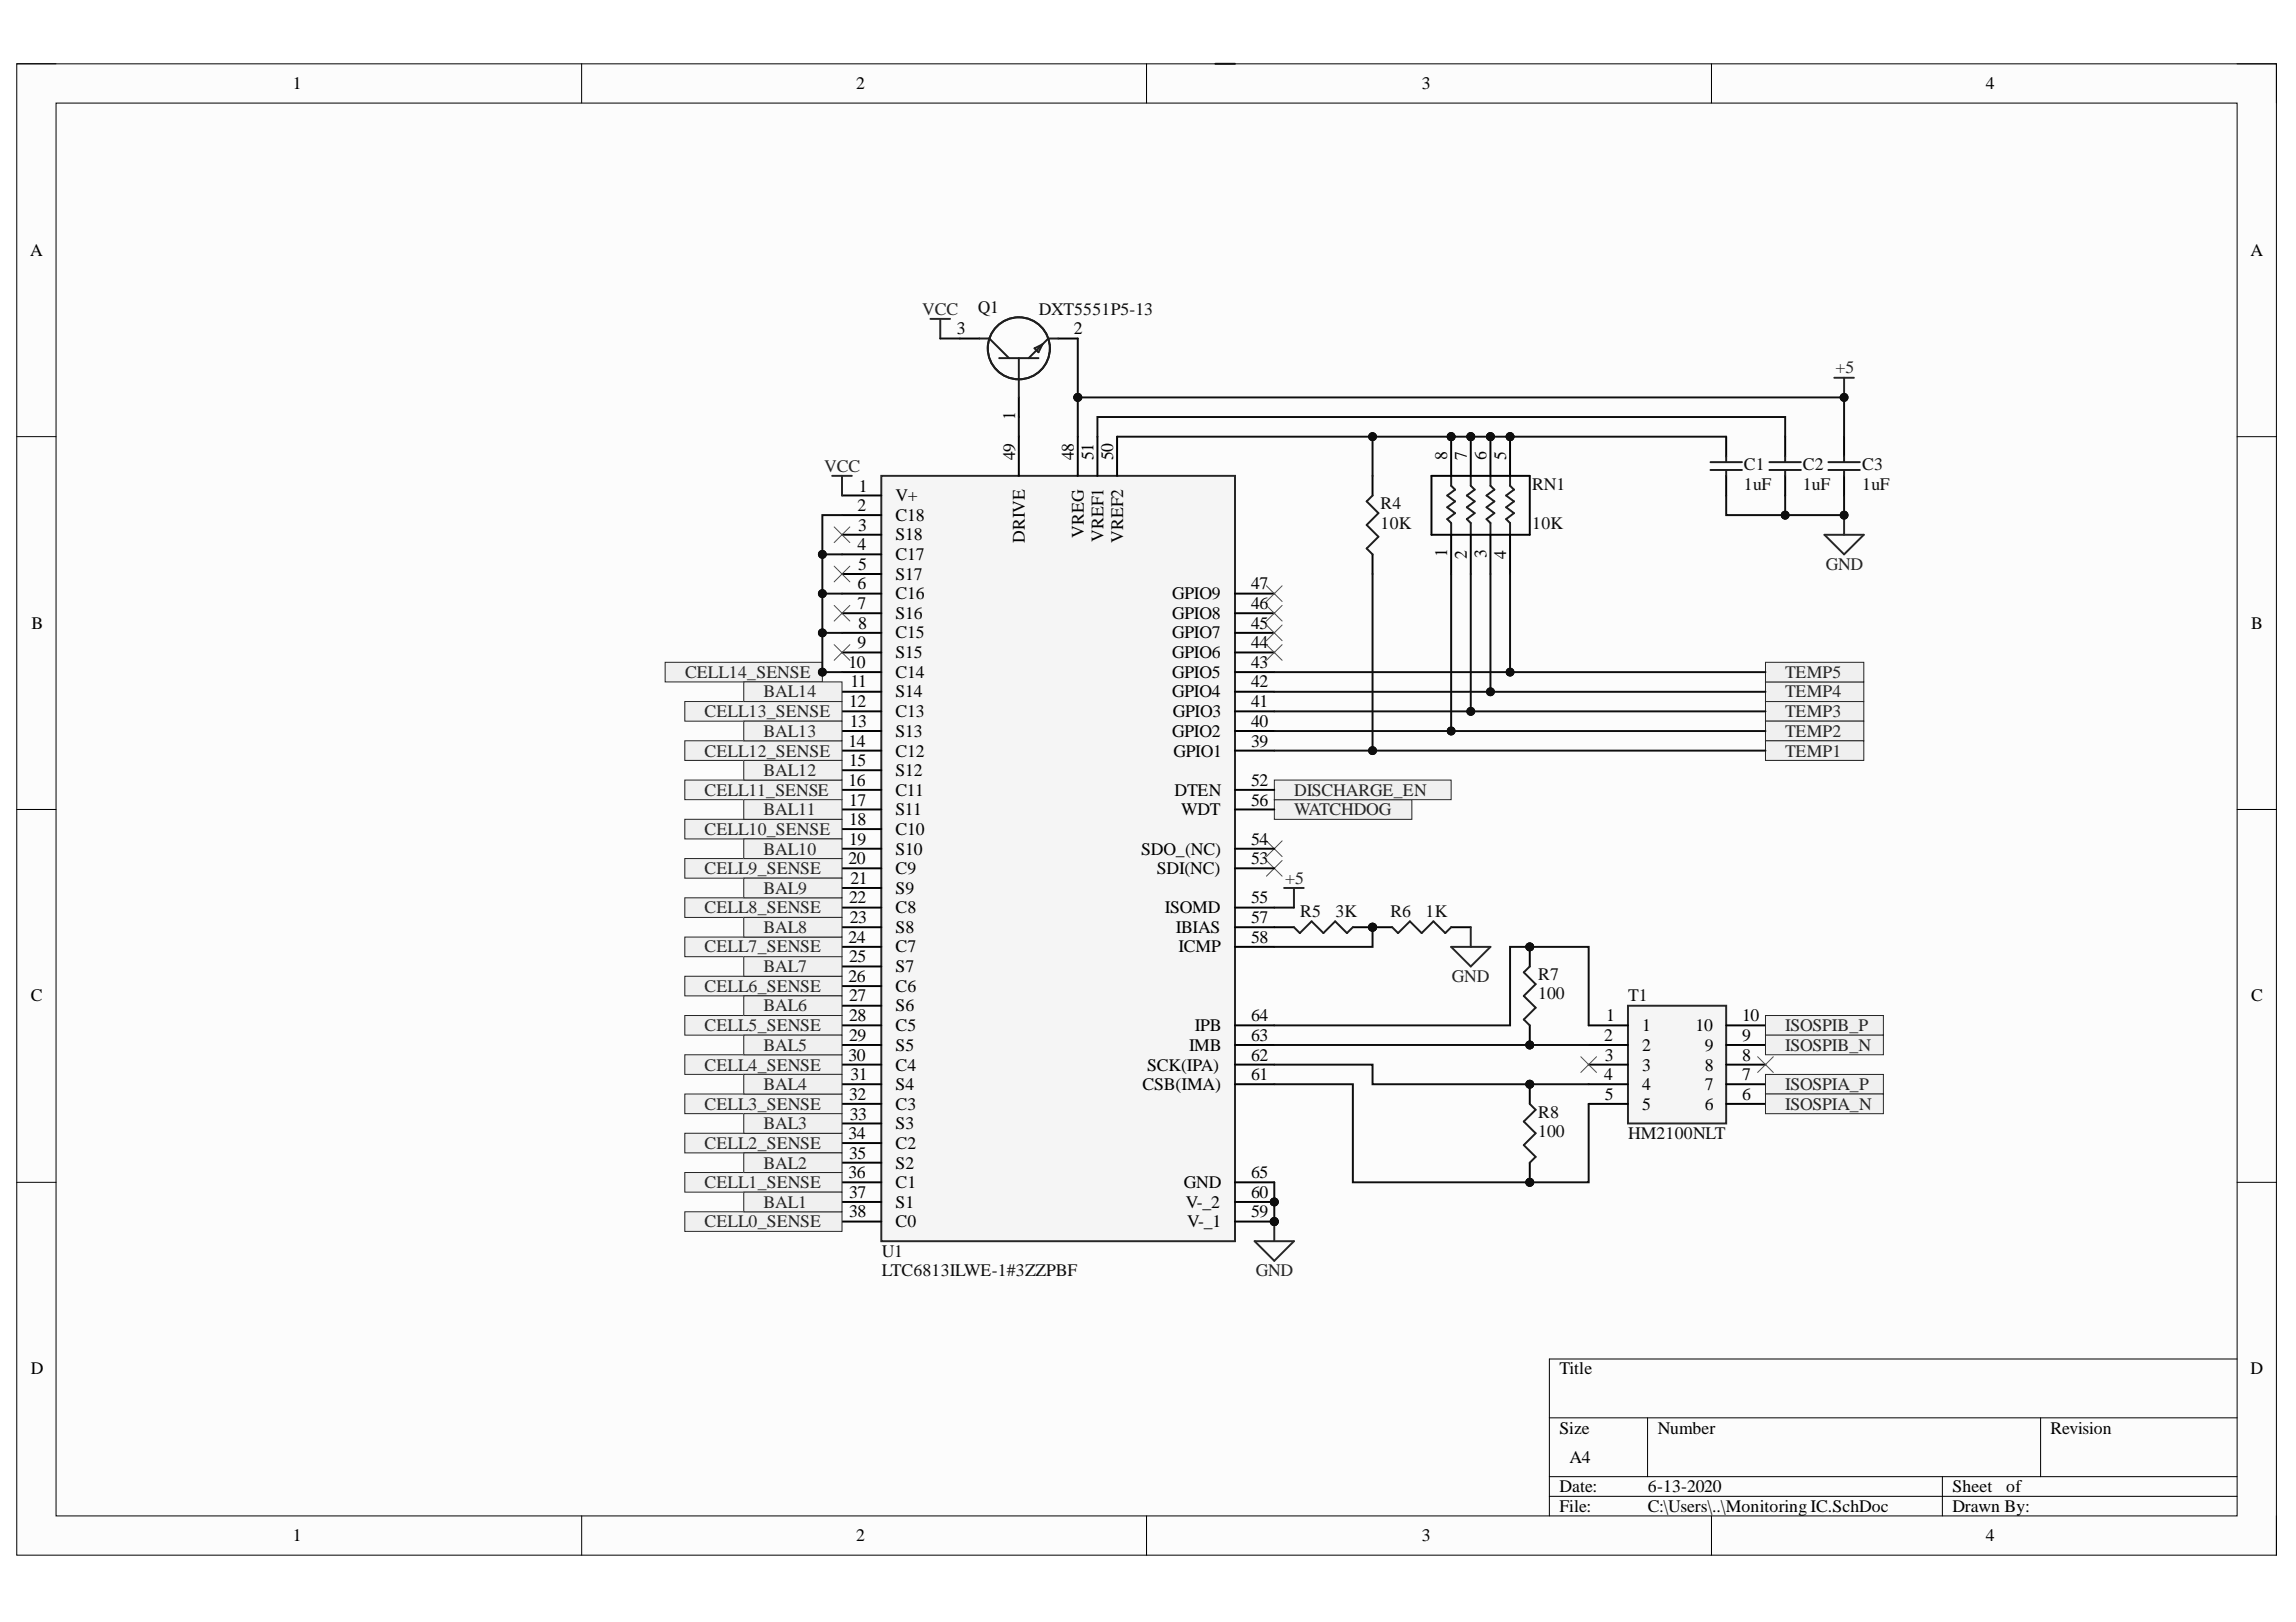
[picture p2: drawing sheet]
<svg xmlns="http://www.w3.org/2000/svg" width="297mm" height="210mm" viewBox="0 0 297 210" stroke-linecap="round" stroke-linejoin="round" font-family="sans-serif">
<defs><g id="words">
<g font-size="2.3">
<text x="37.9" y="11.6">1</text>
<text x="110.8" y="11.6">2</text>
<text x="183.9" y="11.6">3</text>
<text x="256.9" y="11.6">4</text>
<text x="3.9" y="33.1">A</text>
<text x="291.2" y="33.1">A</text>
<text x="123.8" y="43.2">3</text>
<text x="138.9" y="43.2">2</text>
<text x="131.3" y="59.6" transform="rotate(-90 131.3 59.6)">49</text>
<text x="131.3" y="54.3" transform="rotate(-90 131.3 54.3)">1</text>
<text x="138.9" y="59.6" transform="rotate(-90 138.9 59.6)">48</text>
<text x="141.5" y="59.6" transform="rotate(-90 141.5 59.6)">51</text>
<text x="144" y="59.6" transform="rotate(-90 144 59.6)">50</text>
<text x="187.2" y="59.6" transform="rotate(-90 187.2 59.6)">8</text>
<text x="189.8" y="59.6" transform="rotate(-90 189.8 59.6)">7</text>
<text x="192.3" y="59.6" transform="rotate(-90 192.3 59.6)">6</text>
<text x="194.8" y="59.6" transform="rotate(-90 194.8 59.6)">5</text>
<text x="111.1" y="63.6">1</text>
<text x="115.9" y="64.9">V+</text>
<text x="111" y="66.1">2</text>
<text x="111" y="71.2">4</text>
<text x="111" y="68.7">3</text>
<text x="115.9" y="67.4">C18</text>
<text x="115.9" y="69.9">S18</text>
<text x="132.6" y="70.3" transform="rotate(-90 132.6 70.3)">DRIVE</text>
<text x="140.2" y="69.6" transform="rotate(-90 140.2 69.6)">VREG</text>
<text x="142.7" y="70.1" transform="rotate(-90 142.7 70.1)">VREF1</text>
<text x="145.3" y="70.3" transform="rotate(-90 145.3 70.3)">VREF2</text>
<text x="111" y="76.3">6</text>
<text x="111" y="73.7">5</text>
<text x="115.9" y="72.5">C17</text>
<text x="115.9" y="75">S17</text>
<text x="115.9" y="77.5">C16</text>
<text x="151.6" y="77.5">GPIO9</text>
<text x="161.9" y="76.3">47</text>
<text x="187.2" y="72.1" transform="rotate(-90 187.2 72.1)">1</text>
<text x="189.8" y="72.3" transform="rotate(-90 189.8 72.3)">2</text>
<text x="192.3" y="72.2" transform="rotate(-90 192.3 72.2)">3</text>
<text x="194.8" y="72.3" transform="rotate(-90 194.8 72.3)">4</text>
<text x="4.1" y="81.4">B</text>
<text x="111" y="78.8">7</text>
<text x="111" y="83.9">9</text>
<text x="111" y="81.4">8</text>
<text x="115.9" y="80.1">S16</text>
<text x="115.9" y="82.6">C15</text>
<text x="151.6" y="80.1">GPIO8</text>
<text x="151.6" y="82.6">GPIO7</text>
<text x="161.9" y="78.8">46</text>
<text x="161.9" y="81.4">45</text>
<text x="161.9" y="83.9">44</text>
<text x="291.2" y="81.4">B</text>
<text x="109.8" y="86.4">10</text>
<text x="110" y="89">11</text>
<text x="115.9" y="85.2">S15</text>
<text x="115.9" y="87.7">C14</text>
<text x="151.6" y="85.2">GPIO6</text>
<text x="151.6" y="87.7">GPIO5</text>
<text x="161.9" y="86.4">43</text>
<text x="161.9" y="89">42</text>
<text x="109.9" y="91.5">12</text>
<text x="109.9" y="94.1">13</text>
<text x="115.9" y="90.2">S14</text>
<text x="115.9" y="92.8">C13</text>
<text x="115.9" y="95.4">S13</text>
<text x="151.6" y="90.2">GPIO4</text>
<text x="151.6" y="95.4">GPIO2</text>
<text x="151.7" y="92.8">GPIO3</text>
<text x="161.9" y="91.5">41</text>
<text x="161.9" y="94.1">40</text>
<text x="109.8" y="96.6">14</text>
<text x="109.8" y="101.7">16</text>
<text x="109.9" y="99.2">15</text>
<text x="115.9" y="97.9">C12</text>
<text x="115.9" y="100.4">S12</text>
<text x="151.8" y="97.9">GPIO1</text>
<text x="161.9" y="96.6">39</text>
<text x="161.9" y="101.7">52</text>
<text x="109.9" y="104.2">17</text>
<text x="109.9" y="106.8">18</text>
<text x="115.9" y="103">C11</text>
<text x="115.9" y="105.5">S11</text>
<text x="152" y="103">DTEN</text>
<text x="152.8" y="105.5">WDT</text>
<text x="161.9" y="104.2">56</text>
<text x="109.8" y="111.8">20</text>
<text x="109.9" y="109.3">19</text>
<text x="115.9" y="108">C10</text>
<text x="115.9" y="110.6">S10</text>
<text x="115.9" y="113.1">C9</text>
<text x="147.7" y="110.6">SDO_(NC)</text>
<text x="149.7" y="113.1">SDI(NC)</text>
<text x="161.9" y="109.3">54</text>
<text x="161.9" y="111.8">53</text>
<text x="109.9" y="116.9">22</text>
<text x="109.9" y="119.5">23</text>
<text x="110" y="114.4">21</text>
<text x="115.9" y="115.7">S9</text>
<text x="115.9" y="118.2">C8</text>
<text x="150.7" y="118.2">ISOMD</text>
<text x="161.9" y="119.5">57</text>
<text x="161.9" y="116.9">55</text>
<text x="109.8" y="122">24</text>
<text x="109.9" y="124.5">25</text>
<text x="115.9" y="120.7">S8</text>
<text x="115.9" y="123.3">C7</text>
<text x="115.9" y="125.8">S7</text>
<text x="152.1" y="120.7">IBIAS</text>
<text x="152.5" y="123.3">ICMP</text>
<text x="161.9" y="122">58</text>
<text x="4" y="129.6">C</text>
<text x="109.8" y="127.1">26</text>
<text x="109.9" y="129.6">27</text>
<text x="115.9" y="128.3">C6</text>
<text x="115.9" y="130.9">S6</text>
<text x="291.2" y="129.6">C</text>
<text x="109.8" y="137.3">30</text>
<text x="109.9" y="132.1">28</text>
<text x="109.9" y="134.7">29</text>
<text x="115.9" y="133.4">C5</text>
<text x="115.9" y="136">S5</text>
<text x="153.8" y="136">IMB</text>
<text x="154.6" y="133.4">IPB</text>
<text x="161.9" y="132.1">64</text>
<text x="161.9" y="134.7">63</text>
<text x="161.9" y="137.3">62</text>
<text x="207.5" y="134.7">2</text>
<text x="207.6" y="137.3">3</text>
<text x="207.8" y="132.1">1</text>
<text x="212.4" y="133.4">1</text>
<text x="212.4" y="136">2</text>
<text x="219.4" y="133.4">10</text>
<text x="220.6" y="136">9</text>
<text x="225.4" y="137.3">8</text>
<text x="225.4" y="134.7">9</text>
<text x="225.4" y="132.1">10</text>
<text x="109.9" y="142.3">32</text>
<text x="110" y="139.8">31</text>
<text x="115.9" y="138.5">C4</text>
<text x="115.9" y="141.1">S4</text>
<text x="115.9" y="143.6">C3</text>
<text x="147.8" y="141.1">CSB(IMA)</text>
<text x="148.4" y="138.5">SCK(IPA)</text>
<text x="161.9" y="139.8">61</text>
<text x="207.5" y="139.8">4</text>
<text x="207.6" y="142.3">5</text>
<text x="212.4" y="138.5">3</text>
<text x="212.4" y="141.1">4</text>
<text x="212.4" y="143.6">5</text>
<text x="220.6" y="143.6">6</text>
<text x="220.6" y="141.1">7</text>
<text x="220.6" y="138.5">8</text>
<text x="225.4" y="142.3">6</text>
<text x="225.4" y="139.8">7</text>
<text x="109.8" y="147.4">34</text>
<text x="109.9" y="150">35</text>
<text x="109.9" y="144.9">33</text>
<text x="115.9" y="148.7">C2</text>
<text x="115.9" y="146.2">S3</text>
<text x="109.8" y="152.5">36</text>
<text x="109.9" y="155">37</text>
<text x="115.9" y="153.8">C1</text>
<text x="115.9" y="151.2">S2</text>
<text x="153.2" y="153.8">GND</text>
<text x="161.9" y="152.5">65</text>
<text x="161.9" y="155">60</text>
<text x="109.9" y="157.6">38</text>
<text x="115.9" y="158.8">C0</text>
<text x="115.9" y="156.3">S1</text>
<text x="153.4" y="156.3">V-_2</text>
<text x="153.6" y="158.8">V-_1</text>
<text x="161.9" y="157.6">59</text>
<text x="4" y="177.8">D</text>
<text x="201.8" y="177.8">Title</text>
<text x="291.2" y="177.8">D</text>
<text x="201.8" y="185.5">Size</text>
<text x="214.5" y="185.5">Number</text>
<text x="265.3" y="185.5">Revision</text>
<text x="203" y="189.3">A4</text>
<text x="201.8" y="193.1">Date:</text>
<text x="201.8" y="195.7">File:</text>
<text x="213.2" y="193.1">6-13-2020</text>
<text x="213.2" y="195.7">C:\Users\..\Monitoring IC.SchDoc</text>
<text x="252.6" y="193.1">Sheet</text>
<text x="252.6" y="195.7">Drawn By:</text>
<text x="259.6" y="193.1">of</text>
<text x="37.9" y="199.5">1</text>
<text x="110.8" y="199.5">2</text>
<text x="183.9" y="199.5">3</text>
<text x="256.9" y="199.5">4</text>
</g>
<g font-size="2.3" fill="#262626">
<text x="119.3" y="40.7">VCC</text>
<text x="237.5" y="48.3">+5</text>
<text x="106.6" y="61.1">VCC</text>
<text x="236.2" y="73.7">GND</text>
<text x="88.6" y="87.7">CELL14_SENSE</text>
<text x="231" y="87.7">TEMP5</text>
<text x="91.2" y="92.8">CELL13_SENSE</text>
<text x="98.8" y="90.2">BAL14</text>
<text x="98.8" y="95.4">BAL13</text>
<text x="231" y="90.2">TEMP4</text>
<text x="231" y="92.8">TEMP3</text>
<text x="231" y="95.4">TEMP2</text>
<text x="91.2" y="97.9">CELL12_SENSE</text>
<text x="98.8" y="100.4">BAL12</text>
<text x="231" y="97.9">TEMP1</text>
<text x="91.2" y="103">CELL11_SENSE</text>
<text x="98.8" y="105.5">BAL11</text>
<text x="167.4" y="105.5">WATCHDOG</text>
<text x="167.4" y="103">DISCHARGE_EN</text>
<text x="91.2" y="108">CELL10_SENSE</text>
<text x="91.2" y="113.1">CELL9_SENSE</text>
<text x="98.8" y="110.6">BAL10</text>
<text x="91.2" y="118.2">CELL8_SENSE</text>
<text x="98.8" y="115.7">BAL9</text>
<text x="166.3" y="114.4">+5</text>
<text x="91.2" y="123.3">CELL7_SENSE</text>
<text x="98.8" y="120.7">BAL8</text>
<text x="98.8" y="125.8">BAL7</text>
<text x="91.2" y="128.3">CELL6_SENSE</text>
<text x="98.8" y="130.9">BAL6</text>
<text x="187.8" y="127.1">GND</text>
<text x="91.2" y="133.4">CELL5_SENSE</text>
<text x="98.8" y="136">BAL5</text>
<text x="231" y="133.4">ISOSPIB_P</text>
<text x="231" y="136">ISOSPIB_N</text>
<text x="91.2" y="138.5">CELL4_SENSE</text>
<text x="91.2" y="143.6">CELL3_SENSE</text>
<text x="98.8" y="141.1">BAL4</text>
<text x="231" y="141.1">ISOSPIA_P</text>
<text x="231" y="143.6">ISOSPIA_N</text>
<text x="91.2" y="148.7">CELL2_SENSE</text>
<text x="98.8" y="146.2">BAL3</text>
<text x="91.2" y="153.8">CELL1_SENSE</text>
<text x="98.8" y="151.2">BAL2</text>
<text x="91.2" y="158.8">CELL0_SENSE</text>
<text x="98.8" y="156.3">BAL1</text>
<text x="162.5" y="165.2">GND</text>
</g>
<g font-size="2.3" fill="#0e0e0e">
<text x="126.5" y="40.5">Q1</text>
<text x="134.4" y="40.7">DXT5551P5-13</text>
<text x="178.6" y="65.9">R4</text>
<text x="198.2" y="63.4">RN1</text>
<text x="225.6" y="63.4">1uF</text>
<text x="225.6" y="60.8">C1</text>
<text x="233.2" y="63.4">1uF</text>
<text x="233.2" y="60.8">C2</text>
<text x="240.9" y="63.4">1uF</text>
<text x="240.9" y="60.8">C3</text>
<text x="178.6" y="68.4">10K</text>
<text x="198.2" y="68.4">10K</text>
<text x="168.2" y="118.7">R5</text>
<text x="172.8" y="118.7">3K</text>
<text x="179.9" y="118.7">R6</text>
<text x="184.4" y="118.7">1K</text>
<text x="199" y="129.3">100</text>
<text x="199" y="126.8">R7</text>
<text x="210.7" y="129.6">T1</text>
<text x="199" y="147.2">100</text>
<text x="199" y="144.6">R8</text>
<text x="210.7" y="147.4">HM2100NLT</text>
<text x="114.1" y="162.6">U1</text>
<text x="114.1" y="165.2">LTC6813ILWE-1#3ZZPBF</text>
</g>
</g></defs>
<path d="M2.2 8.3h292.3v193h-292.3z" fill-rule="evenodd" fill="#fcfcfc"/>
<path d="M2.2 8.3h292.3v193h-292.3z" fill="none" stroke="#000" stroke-width=".13"/>
<path d="M7.3 13.3h282.1v182.9h-282.1z" fill-rule="evenodd" fill="#fcfcfc"/>
<g fill="none" stroke="#000" stroke-width=".13">
<path d="M2.2 8.3h5.1M7.3 13.3h282.1v182.9h-282.1zM75.2 8.3v5M148.3 8.3v5M221.4 8.3v5M289.4 8.3h5.1v5M2.2 56.5h5.1M289.4 56.5h5.1M2.2 104.8h5.1M289.4 104.8h5.1M2.2 153h5.1M289.4 153h5.1"/>
<path d="M289.4 175.9h-89v20.3M75.3 196.2v5.1M148.3 196.2v5.1M200.4 183.5h89M200.4 191.1h89M200.4 193.6h89M213.2 183.5v7.6M221.4 196.2v5.1M251.3 191.1v5.1M264 183.5v7.6M294.5 196.2v5.1"/>
</g>
<path d="M164.9 158.1v2.5M162.3 160.6h5.1l-2.5 2.6z" fill="none" stroke="#262626" stroke-width=".25"/>
<circle cx="164.9" cy="158.1" r=".51" fill="#0e0e0e"/>
<circle cx="164.9" cy="158.1" r=".51" fill="none" stroke="#0e0e0e" stroke-width=".13"/>
<path d="M223.3 56.5v2.5M231 56.5v2.5M238.6 56.5v2.5M223.3 61.6v2.5M231 61.6v2.5M238.6 61.6v2.5" fill="none" stroke="#000" stroke-width=".25"/>
<path d="M221.3 59.8h4.1M223.3 59v.8M228.9 59.8h4.1M231 59v.8M236.5 59.8h4.1M238.6 59v.8M221.3 60.8h4.1M223.3 60.8v.8M228.9 60.8h4.1M231 60.8v.8M236.5 60.8h4.1M238.6 60.8v.8" fill="none" stroke="#1c1c1c" stroke-width=".25"/>
<path d="M236 69.2h5.1l-2.5 2.5zM238.6 66.7v2.5" fill="none" stroke="#262626" stroke-width=".25"/>
<circle cx="238.6" cy="66.7" r=".51" fill="#0e0e0e"/>
<circle cx="238.6" cy="66.7" r=".51" fill="none" stroke="#0e0e0e" stroke-width=".13"/>
<path d="M120.4 41.3h2.5M121.6 41.3v2.5" fill="none" stroke="#262626" stroke-width=".25"/>
<path d="M177.6 61.6v2.5M177.6 71.7v2.6" fill="none" stroke="#000" stroke-width=".25"/>
<path d="M177.6 64.1l-.8 .8 1.5 1.5-1.5 1.5 1.5 1.6-1.5 1.5 .8 .7" fill="none" stroke="#1c1c1c" stroke-width=".25"/>
<path d="M228.4 88.2h12.7v2.6h-12.7z" fill-rule="evenodd" fill="#f0f0f0"/>
<path d="M228.4 88.2h12.7v2.6h-12.7z" fill="none" stroke="#262626" stroke-width=".13"/>
<path d="M228.4 90.8h12.7v2.5h-12.7z" fill-rule="evenodd" fill="#f0f0f0"/>
<path d="M228.4 90.8h12.7v2.5h-12.7z" fill="none" stroke="#262626" stroke-width=".13"/>
<path d="M228.4 93.3h12.7v2.6h-12.7z" fill-rule="evenodd" fill="#f0f0f0"/>
<path d="M228.4 93.3h12.7v2.6h-12.7z" fill="none" stroke="#262626" stroke-width=".13"/>
<path d="M228.4 95.9h12.7v2.5h-12.7z" fill-rule="evenodd" fill="#f0f0f0"/>
<path d="M228.4 95.9h12.7v2.5h-12.7z" fill="none" stroke="#262626" stroke-width=".13"/>
<path d="M163.8 108.8l2.1 2.1M163.8 111.4l2.1 2M165.9 108.8l-2.1 2.1M165.9 111.4l-2.1 2" fill="none" stroke="#4c4c4c" stroke-width=".13"/>
<path d="M237.3 48.9h2.5M238.6 48.9v2.5" fill="none" stroke="#262626" stroke-width=".25"/>
<circle cx="238.6" cy="51.4" r=".51" fill="#0e0e0e"/>
<circle cx="238.6" cy="51.4" r=".51" fill="none" stroke="#0e0e0e" stroke-width=".13"/>
<path d="M166.1 114.9h2.6M167.4 114.9v2.6" fill="none" stroke="#262626" stroke-width=".25"/>
<circle cx="177.6" cy="120" r=".51" fill="#0e0e0e"/>
<circle cx="177.6" cy="120" r=".51" fill="none" stroke="#0e0e0e" stroke-width=".13"/>
<path d="M175 120h2.6" fill="none" stroke="#000" stroke-width=".25"/>
<circle cx="177.6" cy="120" r=".51" fill="#0e0e0e"/>
<circle cx="177.6" cy="120" r=".51" fill="none" stroke="#0e0e0e" stroke-width=".13"/>
<path d="M164.9 120h2.5" fill="none" stroke="#000" stroke-width=".25"/>
<path d="M167.4 120l.8 .8 1.5-1.6 1.5 1.6 1.5-1.6 1.6 1.6 .7-.8" fill="none" stroke="#1c1c1c" stroke-width=".25"/>
<circle cx="177.6" cy="120" r=".51" fill="#0e0e0e"/>
<circle cx="177.6" cy="120" r=".51" fill="none" stroke="#0e0e0e" stroke-width=".13"/>
<path d="M177.6 120h2.5M187.7 120h2.6" fill="none" stroke="#000" stroke-width=".25"/>
<circle cx="177.6" cy="120" r=".51" fill="#0e0e0e"/>
<circle cx="177.6" cy="120" r=".51" fill="none" stroke="#0e0e0e" stroke-width=".13"/>
<path d="M180.1 120l.8 .8 1.5-1.6 1.5 1.6 1.5-1.6 1.6 1.6 .7-.8" fill="none" stroke="#1c1c1c" stroke-width=".25"/>
<path d="M190.3 120v2.5M187.7 122.5h5.1l-2.5 2.6z" fill="none" stroke="#262626" stroke-width=".25"/>
<path d="M164.9 103.5h17.8v2.5h-17.8z" fill-rule="evenodd" fill="#f0f0f0"/>
<path d="M164.9 103.5h17.8v2.5h-17.8z" fill="none" stroke="#262626" stroke-width=".13"/>
<path d="M164.9 101h22.8v2.5h-22.8z" fill-rule="evenodd" fill="#f0f0f0"/>
<path d="M164.9 101h22.8v2.5h-22.8z" fill="none" stroke="#262626" stroke-width=".13"/>
<path d="M210.6 130.2h12.7v15.2h-12.7z" fill-rule="evenodd" fill="#f5f5f5"/>
<path d="M210.6 130.2h12.7v15.2h-12.7z" fill="none" stroke="#262626" stroke-width=".25"/>
<path d="M205.5 132.7h5.1M205.5 135.2h5.1M205.5 137.8h5.1M223.3 132.7h5.1M223.3 135.2h5.1M223.3 137.8h5.1M205.5 140.3h5.1M205.5 142.9h5.1M223.3 140.3h5.1M223.3 142.9h5.1" fill="none" stroke="#000" stroke-width=".25"/>
<circle cx="195.4" cy="56.5" r=".51" fill="#0e0e0e"/>
<circle cx="195.4" cy="56.5" r=".51" fill="none" stroke="#0e0e0e" stroke-width=".13"/>
<circle cx="192.8" cy="56.5" r=".51" fill="#0e0e0e"/>
<circle cx="192.8" cy="56.5" r=".51" fill="none" stroke="#0e0e0e" stroke-width=".13"/>
<circle cx="190.3" cy="56.5" r=".51" fill="#0e0e0e"/>
<circle cx="190.3" cy="56.5" r=".51" fill="none" stroke="#0e0e0e" stroke-width=".13"/>
<circle cx="187.7" cy="56.5" r=".51" fill="#0e0e0e"/>
<circle cx="187.7" cy="56.5" r=".51" fill="none" stroke="#0e0e0e" stroke-width=".13"/>
<path d="M195.4 56.5v5.1M187.7 69.2v5.1M190.3 69.2v5.1M192.8 69.2v5.1M195.4 69.2v5.1" fill="none" stroke="#000" stroke-width=".25"/>
<circle cx="195.4" cy="56.5" r=".51" fill="#0e0e0e"/>
<circle cx="195.4" cy="56.5" r=".51" fill="none" stroke="#0e0e0e" stroke-width=".13"/>
<path d="M192.8 56.5v5.1" fill="none" stroke="#000" stroke-width=".25"/>
<circle cx="192.8" cy="56.5" r=".51" fill="#0e0e0e"/>
<circle cx="192.8" cy="56.5" r=".51" fill="none" stroke="#0e0e0e" stroke-width=".13"/>
<path d="M190.3 56.5v5.1" fill="none" stroke="#000" stroke-width=".25"/>
<circle cx="190.3" cy="56.5" r=".51" fill="#0e0e0e"/>
<circle cx="190.3" cy="56.5" r=".51" fill="none" stroke="#0e0e0e" stroke-width=".13"/>
<path d="M187.7 56.5v5.1" fill="none" stroke="#000" stroke-width=".25"/>
<circle cx="187.7" cy="56.5" r=".51" fill="#0e0e0e"/>
<circle cx="187.7" cy="56.5" r=".51" fill="none" stroke="#0e0e0e" stroke-width=".13"/>
<g fill="none" stroke="#1c1c1c" stroke-width=".25">
<path d="M126.7 43.8h1.3l2.5 2.5M129.3 46.3h5.1M131.8 46.3v5.1M133.8 45.1l1.1-.5-.5 1zM136.9 43.8h-1.3l-2.5 2.5M187.7 61.6v1.3l.5 .5-1 .7 1 .8-1 .7 1 .8-1 .8 .5 .5v1.5M190.3 61.6v1.3l.5 .5-1 .7 1 .8-1 .7 1 .8-1 .8 .5 .5v1.5M192.8 61.6v1.3l.5 .5-1 .7 1 .8-1 .7 1 .8-1 .8 .5 .5v1.5M195.4 61.6v1.3l.5 .5-1 .7 1 .8-1 .7 1 .8-1 .8 .5 .5v1.5"/>
<circle cx="131.8" cy="45.1" r="4"/>
</g>
<path d="M124.2 43.8h2.5M131.8 51.4v2.6M136.9 43.8h2.5M185.2 61.6h12.7v7.6h-12.7z" fill="none" stroke="#000" stroke-width=".25"/>
<circle cx="164.9" cy="155.5" r=".51" fill="#0e0e0e"/>
<circle cx="164.9" cy="155.5" r=".51" fill="none" stroke="#0e0e0e" stroke-width=".13"/>
<circle cx="164.9" cy="158.1" r=".51" fill="#0e0e0e"/>
<circle cx="164.9" cy="158.1" r=".51" fill="none" stroke="#0e0e0e" stroke-width=".13"/>
<path d="M114 61.6h45.8v99h-45.8z" fill-rule="evenodd" fill="#f5f5f5"/>
<path d="M114 61.6h45.8v99h-45.8z" fill="none" stroke="#262626" stroke-width=".25"/>
<g fill="none" stroke="#000" stroke-width=".25">
<path d="M139.4 56.5v5.1M108.9 64.1h5.1M108.9 66.7h5.1M108.9 69.2h5.1M108.9 71.7h5.1M108.9 74.3h5.1M108.9 76.8h5.1M108.9 79.4h5.1M159.8 76.8h5.1M159.8 79.4h5.1M108.9 81.9h5.1M108.9 84.4h5.1"/>
<path d="M108.9 87h5.1M108.9 89.5h5.1M108.9 92.1h5.1M108.9 94.6h5.1M108.9 97.1h5.1M108.9 99.7h5.1M159.8 81.9h5.1M159.8 84.4h5.1M159.8 87h5.1M159.8 89.5h5.1M159.8 92.1h5.1M159.8 94.6h5.1"/>
<path d="M159.8 97.1h5.1M108.9 102.2h5.1M108.9 104.8h5.1M108.9 107.3h5.1M108.9 109.8h5.1M108.9 112.4h5.1M108.9 114.9h5.1M108.9 117.5h5.1M108.9 120h5.1M108.9 122.5h5.1M108.9 125.1h5.1M108.9 127.6h5.1"/>
<path d="M108.9 130.2h5.1M108.9 132.7h5.1M108.9 135.2h5.1M108.9 137.8h5.1M159.8 132.7h5.1M159.8 135.2h5.1M159.8 137.8h5.1M108.9 140.3h5.1M108.9 142.8h5.1M108.9 158.1h5.1M108.9 155.5h5.1M108.9 153h5.1"/>
<path d="M108.9 150.5h5.1M108.9 147.9h5.1M108.9 145.4h5.1M159.8 140.3h5.1M159.8 155.5h5.1M159.8 153h5.1"/>
</g>
<circle cx="164.9" cy="155.5" r=".51" fill="#0e0e0e"/>
<circle cx="164.9" cy="155.5" r=".51" fill="none" stroke="#0e0e0e" stroke-width=".13"/>
<path d="M159.8 158.1h5.1" fill="none" stroke="#000" stroke-width=".25"/>
<circle cx="164.9" cy="158.1" r=".51" fill="#0e0e0e"/>
<circle cx="164.9" cy="158.1" r=".51" fill="none" stroke="#0e0e0e" stroke-width=".13"/>
<path d="M131.8 56.5v5.1M142 56.5v5.1M144.5 56.5v5.1M159.8 120h5.1M159.8 104.8h5.1M159.8 117.5h5.1M159.8 109.8h5.1M159.8 112.4h5.1M159.8 102.2h5.1M159.8 122.5h5.1" fill="none" stroke="#000" stroke-width=".25"/>
<path d="M228.4 131.4h15.3v2.6h-15.3z" fill-rule="evenodd" fill="#f0f0f0"/>
<path d="M228.4 131.4h15.3v2.6h-15.3z" fill="none" stroke="#262626" stroke-width=".13"/>
<path d="M228.4 134h15.3v2.5h-15.3z" fill-rule="evenodd" fill="#f0f0f0"/>
<path d="M228.4 134h15.3v2.5h-15.3z" fill="none" stroke="#262626" stroke-width=".13"/>
<path d="M228.4 139h15.3v2.6h-15.3z" fill-rule="evenodd" fill="#f0f0f0"/>
<path d="M228.4 139h15.3v2.6h-15.3z" fill="none" stroke="#262626" stroke-width=".13"/>
<path d="M228.4 141.6h15.3v2.5h-15.3z" fill-rule="evenodd" fill="#f0f0f0"/>
<path d="M228.4 141.6h15.3v2.5h-15.3z" fill="none" stroke="#262626" stroke-width=".13"/>
<path d="M204.5 136.8l2 2M206.5 136.8l-2 2M227.4 136.8l2 2M229.4 136.8l-2 2" fill="none" stroke="#4c4c4c" stroke-width=".13"/>
<path d="M86.1 85.7h20.3v2.5h-20.3z" fill-rule="evenodd" fill="#f0f0f0"/>
<path d="M86.1 85.7h20.3v2.5h-20.3z" fill="none" stroke="#262626" stroke-width=".13"/>
<circle cx="106.4" cy="87" r=".51" fill="#0e0e0e"/>
<circle cx="106.4" cy="87" r=".51" fill="none" stroke="#0e0e0e" stroke-width=".13"/>
<path d="M88.6 90.8h20.3v2.5h-20.3z" fill-rule="evenodd" fill="#f0f0f0"/>
<path d="M88.6 90.8h20.3v2.5h-20.3z" fill="none" stroke="#262626" stroke-width=".13"/>
<path d="M88.6 95.9h20.3v2.5h-20.3z" fill-rule="evenodd" fill="#f0f0f0"/>
<path d="M88.6 95.9h20.3v2.5h-20.3z" fill="none" stroke="#262626" stroke-width=".13"/>
<path d="M88.6 100.9h20.3v2.6h-20.3z" fill-rule="evenodd" fill="#f0f0f0"/>
<path d="M88.6 100.9h20.3v2.6h-20.3z" fill="none" stroke="#262626" stroke-width=".13"/>
<path d="M88.6 106h20.3v2.6h-20.3z" fill-rule="evenodd" fill="#f0f0f0"/>
<path d="M88.6 106h20.3v2.6h-20.3z" fill="none" stroke="#262626" stroke-width=".13"/>
<path d="M88.6 111.1h20.3v2.5h-20.3z" fill-rule="evenodd" fill="#f0f0f0"/>
<path d="M88.6 111.1h20.3v2.5h-20.3z" fill="none" stroke="#262626" stroke-width=".13"/>
<path d="M88.6 116.2h20.3v2.5h-20.3z" fill-rule="evenodd" fill="#f0f0f0"/>
<path d="M88.6 116.2h20.3v2.5h-20.3z" fill="none" stroke="#262626" stroke-width=".13"/>
<path d="M88.6 121.3h20.3v2.5h-20.3z" fill-rule="evenodd" fill="#f0f0f0"/>
<path d="M88.6 121.3h20.3v2.5h-20.3z" fill="none" stroke="#262626" stroke-width=".13"/>
<path d="M88.6 126.3h20.3v2.6h-20.3z" fill-rule="evenodd" fill="#f0f0f0"/>
<path d="M88.6 126.3h20.3v2.6h-20.3z" fill="none" stroke="#262626" stroke-width=".13"/>
<path d="M88.6 131.4h20.3v2.6h-20.3z" fill-rule="evenodd" fill="#f0f0f0"/>
<path d="M88.6 131.4h20.3v2.6h-20.3z" fill="none" stroke="#262626" stroke-width=".13"/>
<path d="M88.6 136.5h20.3v2.5h-20.3z" fill-rule="evenodd" fill="#f0f0f0"/>
<path d="M88.6 136.5h20.3v2.5h-20.3z" fill="none" stroke="#262626" stroke-width=".13"/>
<path d="M88.6 141.6h20.3v2.5h-20.3z" fill-rule="evenodd" fill="#f0f0f0"/>
<path d="M88.6 141.6h20.3v2.5h-20.3z" fill="none" stroke="#262626" stroke-width=".13"/>
<path d="M88.6 146.7h20.3v2.5h-20.3z" fill-rule="evenodd" fill="#f0f0f0"/>
<path d="M88.6 146.7h20.3v2.5h-20.3z" fill="none" stroke="#262626" stroke-width=".13"/>
<path d="M88.6 151.7h20.3v2.6h-20.3z" fill-rule="evenodd" fill="#f0f0f0"/>
<path d="M88.6 151.7h20.3v2.6h-20.3z" fill="none" stroke="#262626" stroke-width=".13"/>
<path d="M96.2 88.2h12.7v2.6h-12.7z" fill-rule="evenodd" fill="#f0f0f0"/>
<path d="M96.2 88.2h12.7v2.6h-12.7z" fill="none" stroke="#262626" stroke-width=".13"/>
<path d="M96.2 93.3h12.7v2.6h-12.7z" fill-rule="evenodd" fill="#f0f0f0"/>
<path d="M96.2 93.3h12.7v2.6h-12.7z" fill="none" stroke="#262626" stroke-width=".13"/>
<path d="M96.2 98.4h12.7v2.5h-12.7z" fill-rule="evenodd" fill="#f0f0f0"/>
<path d="M96.2 98.4h12.7v2.5h-12.7z" fill="none" stroke="#262626" stroke-width=".13"/>
<path d="M96.2 103.5h12.7v2.5h-12.7z" fill-rule="evenodd" fill="#f0f0f0"/>
<path d="M96.2 103.5h12.7v2.5h-12.7z" fill="none" stroke="#262626" stroke-width=".13"/>
<path d="M96.2 108.6h12.7v2.5h-12.7z" fill-rule="evenodd" fill="#f0f0f0"/>
<path d="M96.2 108.6h12.7v2.5h-12.7z" fill="none" stroke="#262626" stroke-width=".13"/>
<path d="M96.2 113.6h12.7v2.6h-12.7z" fill-rule="evenodd" fill="#f0f0f0"/>
<path d="M96.2 113.6h12.7v2.6h-12.7z" fill="none" stroke="#262626" stroke-width=".13"/>
<path d="M96.2 118.7h12.7v2.6h-12.7z" fill-rule="evenodd" fill="#f0f0f0"/>
<path d="M96.2 118.7h12.7v2.6h-12.7z" fill="none" stroke="#262626" stroke-width=".13"/>
<path d="M96.2 123.8h12.7v2.5h-12.7z" fill-rule="evenodd" fill="#f0f0f0"/>
<path d="M96.2 123.8h12.7v2.5h-12.7z" fill="none" stroke="#262626" stroke-width=".13"/>
<path d="M96.2 128.9h12.7v2.5h-12.7z" fill-rule="evenodd" fill="#f0f0f0"/>
<path d="M96.2 128.9h12.7v2.5h-12.7z" fill="none" stroke="#262626" stroke-width=".13"/>
<path d="M96.2 134h12.7v2.5h-12.7z" fill-rule="evenodd" fill="#f0f0f0"/>
<path d="M96.2 134h12.7v2.5h-12.7z" fill="none" stroke="#262626" stroke-width=".13"/>
<path d="M96.2 139h12.7v2.6h-12.7z" fill-rule="evenodd" fill="#f0f0f0"/>
<path d="M96.2 139h12.7v2.6h-12.7z" fill="none" stroke="#262626" stroke-width=".13"/>
<path d="M96.2 144.1h12.7v2.6h-12.7z" fill-rule="evenodd" fill="#f0f0f0"/>
<path d="M96.2 144.1h12.7v2.6h-12.7z" fill="none" stroke="#262626" stroke-width=".13"/>
<path d="M96.2 149.2h12.7v2.5h-12.7z" fill-rule="evenodd" fill="#f0f0f0"/>
<path d="M96.2 149.2h12.7v2.5h-12.7z" fill="none" stroke="#262626" stroke-width=".13"/>
<path d="M228.4 85.7h12.7v2.5h-12.7z" fill-rule="evenodd" fill="#f0f0f0"/>
<path d="M228.4 85.7h12.7v2.5h-12.7z" fill="none" stroke="#262626" stroke-width=".13"/>
<path d="M88.6 156.8h20.3v2.6h-20.3z" fill-rule="evenodd" fill="#f0f0f0"/>
<path d="M88.6 156.8h20.3v2.6h-20.3z" fill="none" stroke="#262626" stroke-width=".13"/>
<g fill="none" stroke="#4c4c4c" stroke-width=".13">
<path d="M107.9 68.2l2 2M107.9 73.3l2 2M107.9 78.3l2 2.1M109.9 68.2l-2 2M109.9 73.3l-2 2M109.9 78.3l-2 2.1M163.8 75.8l2.1 2M163.8 78.3l2.1 2.1M165.9 75.8l-2.1 2M165.9 78.3l-2.1 2.1M107.9 83.4l2 2.1M109.9 83.4l-2 2.1"/>
<path d="M163.8 80.9l2.1 2M163.8 83.4l2.1 2.1M165.9 80.9l-2.1 2M165.9 83.4l-2.1 2.1"/>
</g>
<path d="M96.2 154.3h12.7v2.5h-12.7z" fill-rule="evenodd" fill="#f0f0f0"/>
<path d="M96.2 154.3h12.7v2.5h-12.7z" fill="none" stroke="#262626" stroke-width=".13"/>
<path d="M107.7 61.6h2.5M108.9 61.6v2.5" fill="none" stroke="#262626" stroke-width=".25"/>
<circle cx="197.9" cy="135.2" r=".51" fill="#0e0e0e"/>
<circle cx="197.9" cy="135.2" r=".51" fill="none" stroke="#0e0e0e" stroke-width=".13"/>
<circle cx="197.9" cy="122.5" r=".51" fill="#0e0e0e"/>
<circle cx="197.9" cy="122.5" r=".51" fill="none" stroke="#0e0e0e" stroke-width=".13"/>
<path d="M197.9 132.7v2.5" fill="none" stroke="#000" stroke-width=".25"/>
<circle cx="197.9" cy="135.2" r=".51" fill="#0e0e0e"/>
<circle cx="197.9" cy="135.2" r=".51" fill="none" stroke="#0e0e0e" stroke-width=".13"/>
<path d="M197.9 122.5v2.6" fill="none" stroke="#000" stroke-width=".25"/>
<circle cx="197.9" cy="122.5" r=".51" fill="#0e0e0e"/>
<circle cx="197.9" cy="122.5" r=".51" fill="none" stroke="#0e0e0e" stroke-width=".13"/>
<path d="M197.9 125.1l-.8 .7 1.6 1.6-1.6 1.5 1.6 1.5-1.6 1.5 .8 .8" fill="none" stroke="#1c1c1c" stroke-width=".25"/>
<circle cx="197.9" cy="140.3" r=".51" fill="#0e0e0e"/>
<circle cx="197.9" cy="140.3" r=".51" fill="none" stroke="#0e0e0e" stroke-width=".13"/>
<circle cx="197.9" cy="153" r=".51" fill="#0e0e0e"/>
<circle cx="197.9" cy="153" r=".51" fill="none" stroke="#0e0e0e" stroke-width=".13"/>
<path d="M197.9 140.3v2.6" fill="none" stroke="#000" stroke-width=".25"/>
<circle cx="197.9" cy="140.3" r=".51" fill="#0e0e0e"/>
<circle cx="197.9" cy="140.3" r=".51" fill="none" stroke="#0e0e0e" stroke-width=".13"/>
<path d="M197.9 150.5v2.5" fill="none" stroke="#000" stroke-width=".25"/>
<circle cx="197.9" cy="153" r=".51" fill="#0e0e0e"/>
<circle cx="197.9" cy="153" r=".51" fill="none" stroke="#0e0e0e" stroke-width=".13"/>
<path d="M197.9 142.9l.8 .7-1.6 1.5 1.6 1.6-1.6 1.5 1.6 1.5-.8 .8" fill="none" stroke="#1c1c1c" stroke-width=".25"/>
<path d="M195.4 74.3v12.7" fill="none" stroke="#0e0e0e" stroke-width=".25"/>
<circle cx="195.4" cy="87" r=".51" fill="#0e0e0e"/>
<circle cx="195.4" cy="87" r=".51" fill="none" stroke="#0e0e0e" stroke-width=".13"/>
<path d="M108.9 66.7h-2.5v20.3h2.5" fill="none" stroke="#0e0e0e" stroke-width=".25"/>
<circle cx="106.4" cy="71.7" r=".51" fill="#0e0e0e"/>
<circle cx="106.4" cy="71.7" r=".51" fill="none" stroke="#0e0e0e" stroke-width=".13"/>
<circle cx="106.4" cy="76.8" r=".51" fill="#0e0e0e"/>
<circle cx="106.4" cy="76.8" r=".51" fill="none" stroke="#0e0e0e" stroke-width=".13"/>
<circle cx="106.4" cy="81.9" r=".51" fill="#0e0e0e"/>
<circle cx="106.4" cy="81.9" r=".51" fill="none" stroke="#0e0e0e" stroke-width=".13"/>
<circle cx="106.4" cy="87" r=".51" fill="#0e0e0e"/>
<circle cx="106.4" cy="87" r=".51" fill="none" stroke="#0e0e0e" stroke-width=".13"/>
<path d="M106.4 81.9h2.5" fill="none" stroke="#0e0e0e" stroke-width=".25"/>
<circle cx="106.4" cy="81.9" r=".51" fill="#0e0e0e"/>
<circle cx="106.4" cy="81.9" r=".51" fill="none" stroke="#0e0e0e" stroke-width=".13"/>
<path d="M106.4 76.8h2.5" fill="none" stroke="#0e0e0e" stroke-width=".25"/>
<circle cx="106.4" cy="76.8" r=".51" fill="#0e0e0e"/>
<circle cx="106.4" cy="76.8" r=".51" fill="none" stroke="#0e0e0e" stroke-width=".13"/>
<path d="M106.4 71.7h2.5" fill="none" stroke="#0e0e0e" stroke-width=".25"/>
<circle cx="106.4" cy="71.7" r=".51" fill="#0e0e0e"/>
<circle cx="106.4" cy="71.7" r=".51" fill="none" stroke="#0e0e0e" stroke-width=".13"/>
<path d="M121.6 43.8h2.6M139.4 51.4h99.2v5.1" fill="none" stroke="#0e0e0e" stroke-width=".25"/>
<circle cx="139.4" cy="51.4" r=".51" fill="#0e0e0e"/>
<circle cx="139.4" cy="51.4" r=".51" fill="none" stroke="#0e0e0e" stroke-width=".13"/>
<circle cx="238.6" cy="51.4" r=".51" fill="#0e0e0e"/>
<circle cx="238.6" cy="51.4" r=".51" fill="none" stroke="#0e0e0e" stroke-width=".13"/>
<path d="M142 56.5v-2.5h89v2.5M144.5 56.5h78.8" fill="none" stroke="#0e0e0e" stroke-width=".25"/>
<circle cx="177.6" cy="56.5" r=".51" fill="#0e0e0e"/>
<circle cx="177.6" cy="56.5" r=".51" fill="none" stroke="#0e0e0e" stroke-width=".13"/>
<circle cx="187.7" cy="56.5" r=".51" fill="#0e0e0e"/>
<circle cx="187.7" cy="56.5" r=".51" fill="none" stroke="#0e0e0e" stroke-width=".13"/>
<circle cx="190.3" cy="56.5" r=".51" fill="#0e0e0e"/>
<circle cx="190.3" cy="56.5" r=".51" fill="none" stroke="#0e0e0e" stroke-width=".13"/>
<circle cx="192.8" cy="56.5" r=".51" fill="#0e0e0e"/>
<circle cx="192.8" cy="56.5" r=".51" fill="none" stroke="#0e0e0e" stroke-width=".13"/>
<circle cx="195.4" cy="56.5" r=".51" fill="#0e0e0e"/>
<circle cx="195.4" cy="56.5" r=".51" fill="none" stroke="#0e0e0e" stroke-width=".13"/>
<path d="M157.2 8.3h2.6M164.9 140.3h10.1v12.7h30.5v-10.1" fill="none" stroke="#0e0e0e" stroke-width=".25"/>
<circle cx="197.9" cy="153" r=".51" fill="#0e0e0e"/>
<circle cx="197.9" cy="153" r=".51" fill="none" stroke="#0e0e0e" stroke-width=".13"/>
<path d="M164.9 137.8h12.7v2.5h27.9" fill="none" stroke="#0e0e0e" stroke-width=".25"/>
<circle cx="197.9" cy="140.3" r=".51" fill="#0e0e0e"/>
<circle cx="197.9" cy="140.3" r=".51" fill="none" stroke="#0e0e0e" stroke-width=".13"/>
<path d="M164.9 135.2h40.6" fill="none" stroke="#0e0e0e" stroke-width=".25"/>
<circle cx="197.9" cy="135.2" r=".51" fill="#0e0e0e"/>
<circle cx="197.9" cy="135.2" r=".51" fill="none" stroke="#0e0e0e" stroke-width=".13"/>
<path d="M164.9 132.7h30.5v-10.2h10.1v10.2" fill="none" stroke="#0e0e0e" stroke-width=".25"/>
<circle cx="197.9" cy="122.5" r=".51" fill="#0e0e0e"/>
<circle cx="197.9" cy="122.5" r=".51" fill="none" stroke="#0e0e0e" stroke-width=".13"/>
<path d="M177.6 120v2.5h-12.7" fill="none" stroke="#0e0e0e" stroke-width=".25"/>
<circle cx="177.6" cy="120" r=".51" fill="#0e0e0e"/>
<circle cx="177.6" cy="120" r=".51" fill="none" stroke="#0e0e0e" stroke-width=".13"/>
<path d="M164.9 97.1h63.5M164.9 117.5h2.5" fill="none" stroke="#0e0e0e" stroke-width=".25"/>
<circle cx="177.6" cy="97.1" r=".51" fill="#0e0e0e"/>
<circle cx="177.6" cy="97.1" r=".51" fill="none" stroke="#0e0e0e" stroke-width=".13"/>
<path d="M164.9 94.6h63.5" fill="none" stroke="#0e0e0e" stroke-width=".25"/>
<circle cx="187.7" cy="94.6" r=".51" fill="#0e0e0e"/>
<circle cx="187.7" cy="94.6" r=".51" fill="none" stroke="#0e0e0e" stroke-width=".13"/>
<path d="M164.9 92.1h63.5" fill="none" stroke="#0e0e0e" stroke-width=".25"/>
<circle cx="190.3" cy="92.1" r=".51" fill="#0e0e0e"/>
<circle cx="190.3" cy="92.1" r=".51" fill="none" stroke="#0e0e0e" stroke-width=".13"/>
<path d="M164.9 89.5h63.5" fill="none" stroke="#0e0e0e" stroke-width=".25"/>
<circle cx="192.8" cy="89.5" r=".51" fill="#0e0e0e"/>
<circle cx="192.8" cy="89.5" r=".51" fill="none" stroke="#0e0e0e" stroke-width=".13"/>
<path d="M164.9 87h63.5" fill="none" stroke="#0e0e0e" stroke-width=".25"/>
<circle cx="195.4" cy="87" r=".51" fill="#0e0e0e"/>
<circle cx="195.4" cy="87" r=".51" fill="none" stroke="#0e0e0e" stroke-width=".13"/>
<path d="M223.3 64.1v2.6h15.3v-2.6" fill="none" stroke="#0e0e0e" stroke-width=".25"/>
<circle cx="238.6" cy="66.7" r=".51" fill="#0e0e0e"/>
<circle cx="238.6" cy="66.7" r=".51" fill="none" stroke="#0e0e0e" stroke-width=".13"/>
<circle cx="231" cy="66.7" r=".51" fill="#0e0e0e"/>
<circle cx="231" cy="66.7" r=".51" fill="none" stroke="#0e0e0e" stroke-width=".13"/>
<path d="M131.8 54v2.5M139.4 51.4v5.1" fill="none" stroke="#0e0e0e" stroke-width=".25"/>
<circle cx="139.4" cy="51.4" r=".51" fill="#0e0e0e"/>
<circle cx="139.4" cy="51.4" r=".51" fill="none" stroke="#0e0e0e" stroke-width=".13"/>
<path d="M139.4 43.8v7.6" fill="none" stroke="#0e0e0e" stroke-width=".25"/>
<circle cx="139.4" cy="51.4" r=".51" fill="#0e0e0e"/>
<circle cx="139.4" cy="51.4" r=".51" fill="none" stroke="#0e0e0e" stroke-width=".13"/>
<path d="M164.9 153v5.1" fill="none" stroke="#0e0e0e" stroke-width=".25"/>
<circle cx="164.9" cy="158.1" r=".51" fill="#0e0e0e"/>
<circle cx="164.9" cy="158.1" r=".51" fill="none" stroke="#0e0e0e" stroke-width=".13"/>
<circle cx="164.9" cy="155.5" r=".51" fill="#0e0e0e"/>
<circle cx="164.9" cy="155.5" r=".51" fill="none" stroke="#0e0e0e" stroke-width=".13"/>
<path d="M177.6 74.3v22.8" fill="none" stroke="#0e0e0e" stroke-width=".25"/>
<circle cx="177.6" cy="97.1" r=".51" fill="#0e0e0e"/>
<circle cx="177.6" cy="97.1" r=".51" fill="none" stroke="#0e0e0e" stroke-width=".13"/>
<path d="M177.6 56.5v5.1" fill="none" stroke="#0e0e0e" stroke-width=".25"/>
<circle cx="177.6" cy="56.5" r=".51" fill="#0e0e0e"/>
<circle cx="177.6" cy="56.5" r=".51" fill="none" stroke="#0e0e0e" stroke-width=".13"/>
<path d="M187.7 74.3v20.3" fill="none" stroke="#0e0e0e" stroke-width=".25"/>
<circle cx="187.7" cy="94.6" r=".51" fill="#0e0e0e"/>
<circle cx="187.7" cy="94.6" r=".51" fill="none" stroke="#0e0e0e" stroke-width=".13"/>
<path d="M190.3 74.3v17.8" fill="none" stroke="#0e0e0e" stroke-width=".25"/>
<circle cx="190.3" cy="92.1" r=".51" fill="#0e0e0e"/>
<circle cx="190.3" cy="92.1" r=".51" fill="none" stroke="#0e0e0e" stroke-width=".13"/>
<path d="M192.8 74.3v15.2" fill="none" stroke="#0e0e0e" stroke-width=".25"/>
<circle cx="192.8" cy="89.5" r=".51" fill="#0e0e0e"/>
<circle cx="192.8" cy="89.5" r=".51" fill="none" stroke="#0e0e0e" stroke-width=".13"/>
<path d="M231 64.1v2.6" fill="none" stroke="#0e0e0e" stroke-width=".25"/>
<circle cx="231" cy="66.7" r=".51" fill="#0e0e0e"/>
<circle cx="231" cy="66.7" r=".51" fill="none" stroke="#0e0e0e" stroke-width=".13"/>
<use href="#words"/>
</svg>
